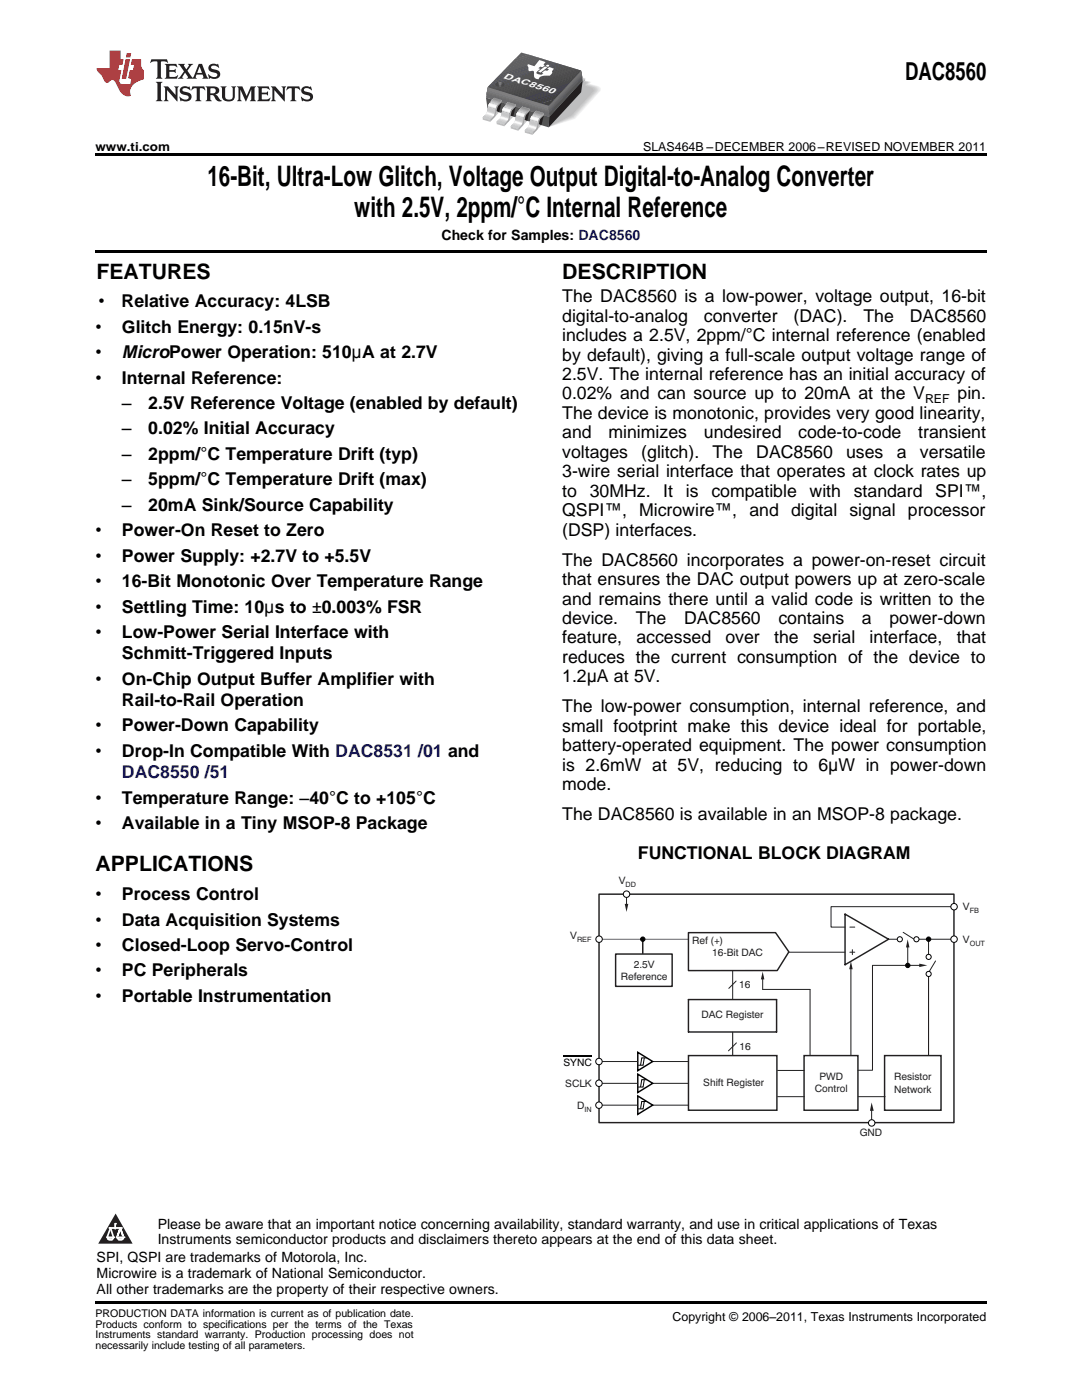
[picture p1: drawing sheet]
<svg xmlns="http://www.w3.org/2000/svg" width="216mm" height="279mm" viewBox="0 0 216 279" stroke-linecap="round" stroke-linejoin="round" font-family="sans-serif">
<defs><g id="words">
<g font-size="5.6">
<text x="41.4" y="37">16-Bit, Ultra-Low Glitch, Voltage Output Digital-to-Analog Converter</text>
<text x="70.7" y="43.4">with 2.5V, 2ppm/°C Internal Reference</text>
</g>
<text font-size="4.9" x="180.6" y="16">DAC8560</text>
<g font-size="4.2">
<text x="19.2" y="55.6">FEATURES</text>
<text x="112.2" y="55.6">DESCRIPTION</text>
<text x="19" y="173.9">APPLICATIONS</text>
</g>
<g font-size="3.5">
<text x="19.6" y="61.3">•</text>
<text x="24.3" y="61.3">Relative Accuracy: 4LSB</text>
<text x="112.2" y="60.3">The DAC8560 is a low-power, voltage output, 16-bit</text>
<text x="112.2" y="64.2">digital-to-analog</text>
<text x="140.5" y="64.2">converter</text>
<text x="158.3" y="64.2">(DAC).</text>
<text x="172.3" y="64.2">The</text>
<text x="181.5" y="64.2">DAC8560</text>
<text x="19" y="66.4">•</text>
<text x="19" y="71.5">•</text>
<text x="24.3" y="66.4">Glitch Energy: 0.15nV-s</text>
<text x="24.3" y="71.5">MicroPower Operation: 510μA at 2.7V</text>
<text x="112.2" y="68.1">includes a 2.5V, 2ppm/°C internal reference (enabled</text>
<text x="112.2" y="72">by default), giving a full-scale output voltage range of</text>
<text x="19" y="76.6">•</text>
<text x="24.3" y="76.6">Internal Reference:</text>
<text x="112.2" y="75.8">2.5V. The internal reference has an initial accuracy of</text>
<text x="24.3" y="81.6">–</text>
<text x="29.6" y="81.6">2.5V Reference Voltage (enabled by default)</text>
<text x="112.2" y="79.7">0.02% and can source up to 20mA at the V</text>
<text x="112.2" y="83.6">The device is monotonic, provides very good linearity,</text>
<text x="191.1" y="79.7">pin.</text>
<text x="24.3" y="86.7">–</text>
<text x="29.6" y="86.7">0.02% Initial Accuracy</text>
<text x="112.2" y="87.5">and</text>
<text x="121.4" y="87.5">minimizes</text>
<text x="140.4" y="87.5">undesired</text>
<text x="159.3" y="87.5">code-to-code</text>
<text x="183.2" y="87.5">transient</text>
<text x="24.3" y="91.8">–</text>
<text x="29.6" y="91.8">2ppm/°C Temperature Drift (typ)</text>
<text x="112.2" y="91.4">voltages</text>
<text x="112.2" y="95.2">3-wire serial interface that operates at clock rates up</text>
<text x="128" y="91.4">(glitch).</text>
<text x="142.2" y="91.4">The</text>
<text x="150.9" y="91.4">DAC8560</text>
<text x="168.8" y="91.4">uses</text>
<text x="178.9" y="91.4">a</text>
<text x="183.5" y="91.4">versatile</text>
<text x="24.3" y="96.9">–</text>
<text x="24.3" y="102">–</text>
<text x="29.6" y="96.9">5ppm/°C Temperature Drift (max)</text>
<text x="29.6" y="102">20mA Sink/Source Capability</text>
<text x="112.2" y="99.1">to</text>
<text x="117.7" y="99.1">30MHz.</text>
<text x="132.4" y="99.1">It</text>
<text x="136.9" y="99.1">is</text>
<text x="141.9" y="99.1">compatible</text>
<text x="161.5" y="99.1">with</text>
<text x="170.4" y="99.1">standard</text>
<text x="186.6" y="99.1">SPI™,</text>
<text x="19" y="107">•</text>
<text x="24.3" y="107">Power-On Reset to Zero</text>
<text x="112.2" y="103">QSPI™, Microwire™, and digital signal processor</text>
<text x="112.2" y="106.9">(DSP) interfaces.</text>
<text x="19" y="112.1">•</text>
<text x="24.3" y="112.1">Power Supply: +2.7V to +5.5V</text>
<text x="112.2" y="112.9">The DAC8560 incorporates a power-on-reset circuit</text>
<text x="19" y="117.2">•</text>
<text x="24.3" y="117.2">16-Bit Monotonic Over Temperature Range</text>
<text x="112.2" y="116.8">that ensures the DAC output powers up at zero-scale</text>
<text x="19" y="122.3">•</text>
<text x="24.3" y="122.3">Settling Time: 10μs to ±0.003% FSR</text>
<text x="112.2" y="120.7">and remains there until a valid code is written to the</text>
<text x="112.2" y="124.5">device.</text>
<text x="126.9" y="124.5">The</text>
<text x="136.5" y="124.5">DAC8560</text>
<text x="155.3" y="124.5">contains</text>
<text x="172" y="124.5">a</text>
<text x="177.5" y="124.5">power-down</text>
<text x="19" y="127.4">•</text>
<text x="24.3" y="127.4">Low-Power Serial Interface with</text>
<text x="24.3" y="131.6">Schmitt-Triggered Inputs</text>
<text x="112.2" y="128.4">feature,</text>
<text x="127" y="128.4">accessed</text>
<text x="144.8" y="128.4">over</text>
<text x="154.5" y="128.4">the</text>
<text x="162.2" y="128.4">serial</text>
<text x="173.5" y="128.4">interface,</text>
<text x="190.9" y="128.4">that</text>
<text x="19" y="136.7">•</text>
<text x="24.3" y="136.7">On-Chip Output Buffer Amplifier with</text>
<text x="112.2" y="132.3">reduces the current consumption of the device to</text>
<text x="112.2" y="136.2">1.2μA at 5V.</text>
<text x="24.3" y="140.9">Rail-to-Rail Operation</text>
<text x="112.2" y="142.2">The low-power consumption, internal reference, and</text>
<text x="19" y="146">•</text>
<text x="24.3" y="146">Power-Down Capability</text>
<text x="112.2" y="146">small footprint make this device ideal for portable,</text>
<text x="112.2" y="149.9">battery-operated equipment. The power consumption</text>
<text x="19" y="151.1">•</text>
<text x="24.3" y="151.1">Drop-In Compatible With DAC8531 /01 and</text>
<text x="112.2" y="153.8">is 2.6mW at 5V, reducing to 6μW in power-down</text>
<text x="19" y="160.4">•</text>
<text x="24.3" y="160.4">Temperature Range: –40°C to +105°C</text>
<text x="112.2" y="157.7">mode.</text>
<text x="19" y="165.5">•</text>
<text x="24.3" y="165.5">Available in a Tiny MSOP-8 Package</text>
<text x="112.2" y="163.7">The DAC8560 is available in an MSOP-8 package.</text>
<text x="127.3" y="171.4">FUNCTIONAL BLOCK DIAGRAM</text>
<text x="19" y="179.6">•</text>
<text x="24.3" y="179.6">Process Control</text>
<text x="19" y="184.7">•</text>
<text x="24.3" y="184.7">Data Acquisition Systems</text>
<text x="19" y="189.8">•</text>
<text x="24.3" y="189.8">Closed-Loop Servo-Control</text>
<text x="19" y="194.9">•</text>
<text x="24.3" y="194.9">PC Peripherals</text>
<text x="19" y="200">•</text>
<text x="24.3" y="200">Portable Instrumentation</text>
</g>
<text font-size="3.5" fill="#0000c8" x="24.3" y="155.3">DAC8550 /51</text>
<g font-size="2.8">
<text x="88.1" y="48">Check for Samples: DAC8560</text>
<text x="31.5" y="245.2">Please be aware that an important notice concerning availability, standard warranty, and use in critical applications of Texas</text>
<text x="19.3" y="251.9">SPI, QSPI are trademarks of Motorola, Inc.</text>
<text x="31.5" y="248.4">Instruments semiconductor products and disclaimers thereto appears at the end of this data sheet.</text>
<text x="19.3" y="255.1">Microwire is a trademark of National Semiconductor.</text>
<text x="19.3" y="258.2">All other trademarks are the property of their respective owners.</text>
</g>
<g font-size="2.5">
<text x="19" y="30.1">www.ti.com</text>
<text x="128.3" y="30.1">SLAS464B –DECEMBER 2006–REVISED NOVEMBER 2011</text>
<text x="184.6" y="80.4">REF</text>
<text x="134.2" y="263.6">Copyright © 2006–2011, Texas Instruments Incorporated</text>
</g>
<g font-size="2.1">
<text x="19" y="262.9">PRODUCTION DATA information is current as of publication date.</text>
<text x="19" y="265">Products conform to specifications per the terms of the Texas</text>
<text x="19" y="267.1">Instruments standard warranty. Production processing does not</text>
<text x="19" y="269.2">necessarily include testing of all parameters.</text>
</g>
<g font-size="2" fill="#231f20">
<text x="123.5" y="176.4">V</text>
<text x="192.2" y="181.6">V</text>
<text x="113.8" y="187.4">V</text>
<text x="138.1" y="188.3">Ref (+)</text>
<text x="142.1" y="190.8">16-Bit DAC</text>
<text x="192.2" y="188.1">V</text>
<text x="123.9" y="195.6">Reference</text>
<text x="126.5" y="193.1">2.5V</text>
<text x="147.5" y="197.3">16</text>
<text x="140" y="203.2">DAC Register</text>
<text x="147.5" y="209.5">16</text>
<text x="163.5" y="215.5">PWD</text>
<text x="178.4" y="215.6">Resistor</text>
<text x="112.8" y="217">SCLK</text>
<text x="115.2" y="221.4">D</text>
<text x="140.3" y="216.6">Shift Register</text>
<text x="162.6" y="218">Control</text>
<text x="178.4" y="218.1">Network</text>
<text x="171.6" y="226.8">GND</text>
</g>
<text font-size="2" fill="#010202" x="112.4" y="212.7">SYNC</text>
<text font-size="1.8" fill="#fff" x="100.3" y="15.6" transform="rotate(17 100.3 15.6)">D A C 8 5 6 0</text>
<g font-size="1.4" fill="#231f20">
<text x="124.8" y="176.9">DD</text>
<text x="193.5" y="182.2">FB</text>
<text x="115.1" y="188">REF</text>
<text x="193.5" y="188.7">OUT</text>
<text x="116.6" y="221.9">IN</text>
</g>
<g font-size=".4" fill="#fff">
<text x="19" y="55.5">1</text>
<text x="19" y="251.9">2</text>
<text x="19" y="255.1">3</text>
<text x="19" y="258.2">4</text>
</g>
</g></defs>
<path d="M30.2 11.8l-.2 .8a1.31 1.31 0 0 1 1.4-.3v2.9l-.3 .5h1.3l-.3-.5v-2.7l.3-.3a1.09 1.09 0 0 1 1.1 .4l-.2-.8zM32.9 12.8l.3 .4v2l-.3 .5h2.4l.2-.7a1.48 1.48 0 0 1-1.7 .3v-1l1 .1 .2 .2v-.9l-.2 .3h-1v-.7l.2-.2a1.73 1.73 0 0 1 1.4 .3l-.2-.6zM35.5 12.8l1.2 1.4-.7 1-.5 .5h1.1l-.2-.3 .5-.9 .6 .9-.2 .3h2l-.3-.3 .2-.5h1.2l.2 .5-.2 .3h1.2l-.3-.4-1-2.5h-.6l-1.3 2.7-1-1.4 1.1-1.3h-1l.2 .2-.5 .9-.5-.9 .2-.2zM39.8 13.3l.5 1.3h-1zM41.9 12.9a.83 .83 0 0 0-.3 1 .83 .83 0 0 0 .8 .5l.8 .2 .2 .3a1 1 0 0 1-1 .5 1 1 0 0 1-.8-.6l.1 .9 .2-.1a1.65 1.65 0 0 0 2-.5 .89 .89 0 0 0-.8-1.2l-.8-.2-.2-.3a.91 .91 0 0 1 1.6 .2l-.2-.8h-.4a1.34 1.34 0 0 0-1.2 .1zM31.1 16.3l.3 .5v2.9l-.3 .5h1.3l-.3-.5v-2.9l.3-.5zM32.7 17.2l.2 .5v2l-.2 .5h.9l-.3-.5 .1-1.7 2 2.2v-2.5l.3-.5h-.9l.2 .3v1.4l-1.5-1.7zM36.2 17.4a.83 .83 0 0 0-.3 .9 .83 .83 0 0 0 .8 .6l.8 .2 .2 .3a1 1 0 0 1-1 .5 1 1 0 0 1-.8-.6l.1 .9 .2-.1a1.66 1.66 0 0 0 2-.5 .89 .89 0 0 0-.9-1.2l-.7-.2-.2-.3a.91 .91 0 0 1 1.6 .2l-.2-.9-.4 .1a1.36 1.36 0 0 0-1.2 .1zM38.4 17.2l-.2 .9a.61 .61 0 0 1 1.1-.3v1.9l-.4 .5h1.3l-.3-.5v-1.9l.2-.2a.81 .81 0 0 1 .8 .5l-.1-.9zM41 17.2l.3 .5v2l-.3 .5h1.3l-.3-.3v-.9a.72 .72 0 0 1 .9 .6 .85 .85 0 0 0 1.4 .5l-.5-.3-.5-.7-.3-.3a.78 .78 0 0 0 .7-.7 .78 .78 0 0 0-.7-.8zM42 17.7l.2-.1a.6 .6 0 0 1 .7 .1 .6 .6 0 0 1 .1 .7l-.2 .2h-.8zM44 17.2l.3 .3a3.4 3.4 0 0 0 .3 2.4 1.57 1.57 0 0 0 2.2-.3l.1-2.1 .2-.3h-1l.3 .5v1.5a.76 .76 0 0 1-.7 .7 .76 .76 0 0 1-.8-.7v-1.5l.3-.5zM47.3 17.2l.3 .5v2l-.3 .5h.9l-.2-.5v-1.8l1 2.3 1.1-2.3v1.8l-.2 .5h1.2l-.3-.5v-2l.3-.5h-1.1l-.8 2-.8-2zM51.3 17.2l.3 .5v2l-.3 .5h2.4l.2-.7a1.49 1.49 0 0 1-1.6 .3l-.1-1h1l.3 .3v-.9l-.3 .3h-1v-.7l.3-.2a1.73 1.73 0 0 1 1.4 .3l-.3-.7zM54.1 17.2l.3 .5v2l-.3 .5h1l-.4-.5 .1-1.7 2 2.2v-2.5l.3-.5h-.9l.2 .3v1.4l-1.5-1.7zM57.4 17.2l-.2 .9a.8 .8 0 0 1 1-.5v2.1l-.3 .5h1.3l-.4-.5v-1.9l.2-.2a.81 .81 0 0 1 .9 .5l-.2-.9zM60.4 17.4a.83 .83 0 0 0-.3 .9 .83 .83 0 0 0 .8 .6l.8 .2 .2 .3a1 1 0 0 1-1 .5 1 1 0 0 1-.8-.6l.2 .9 .1-.1a1.66 1.66 0 0 0 2-.5 .89 .89 0 0 0-.8-1.2l-.8-.2-.2-.3a.91 .91 0 0 1 1.6 .2l-.2-.9-.3 .1a1.35 1.35 0 0 0-1.3 .1z" fill="#231f20"/>
<path d="M21.9 10.1v3.5h-2.6a2.13 2.13 0 0 0 .9 1.4l.4 .6a.94 .94 0 0 0 1.1 .9 .75 .75 0 0 1 .6-.5 .75 .75 0 0 1 .7 .4l.5 1a2.1 2.1 0 0 0 2.6 1.7 2.2 2.2 0 0 1 1.7-3l.9-.3v-1.8a1.16 1.16 0 0 1-.5-1v-1.2h-1.9l-.2 1.2h.7l-.3 1h-.6l-.3 1.3v.3l.6 .1-.2 1.1h-.9a.93 .93 0 0 1-1.3-.8l.4-2h-.6l.2-1h.6l.3-1.2h-.6v-1.7zM25.1 11.8l-.8 3.9h.9l.7-3.9zM25.3 10.6l-.2 .9h.9l.2-.9z" fill="#ee1d23"/>
<path d="M98.5 19.3l8.4-5.8 11 2.9-.2 .3 1.6 .5a.66 .66 0 0 1 .5 .9l-5.1 5.6-5.2 1.6-12.1-4z" fill-rule="evenodd" fill="#f2f3f4"/>
<path d="M98.7 19.2l8.1-5.6 11 2.8-.3 .4 1.2 .3a.9 .9 0 0 1 1 1l-5.1 5.5-5.1 1.7-11.8-4.1z" fill-rule="evenodd" fill="#e9eaeb"/>
<path d="M99 19.2l7.7-5.4 11 2.6-.4 .4 1.2 .3a.85 .85 0 0 1 .9 1l-3.8 4.2a3.3 3.3 0 0 1-2.5 1.7l-3.6 1.3-11.5-4.1z" fill-rule="evenodd" fill="#e0e1e3"/>
<path d="M99.3 19.3l7.4-5.3 10.8 2.4-.3 .5 1.1 .3a.89 .89 0 0 1 .9 1l-4.8 5.2-4.9 1.9-11.2-4.2z" fill-rule="evenodd" fill="#d5d6d8"/>
<path d="M99.5 19.3l7.1-5.2 10.8 2.3-.4 .5 1.1 .3a.83 .83 0 0 1 .8 1l-4.7 5.1-4.7 2-10.9-4.3z" fill-rule="evenodd" fill="#cdced0"/>
<path d="M99.8 19.3l6.7-5 10.7 2.1-.4 .6 1.1 .3a.81 .81 0 0 1 .8 .9l-3.4 3.7a3.9 3.9 0 0 1-2.5 1.9l-3.3 1.5-10.6-4.3z" fill-rule="evenodd" fill="#c7c8ca"/>
<path d="M100.1 19.3l6.3-4.9 10.7 2-.4 .7 1.2 .4a.58 .58 0 0 1 .5 .7l-4.4 4.9-4.5 2.2-10.3-4.3z" fill-rule="evenodd" fill="#bebfc2"/>
<path d="M115.7 15.5l1.1 .2z" fill="#c9d1d9"/>
<g fill="#c5cdd5">
<path d="M115.7 15.5l1.1 .2z" fill-rule="evenodd"/>
<path d="M115.6 15.6l.1-.1 1.1 .2-.1 .2z" fill-rule="evenodd"/>
<path d="M115.6 15.6l.1-.1 1.1 .3z" fill-rule="evenodd"/>
<path d="M115.5 15.7l.1-.1 1.1 .3-.1 .1z" fill-rule="evenodd"/>
<path d="M115.5 15.7l.1-.1 1.1 .3-.1 .1z" fill-rule="evenodd"/>
</g>
<g fill="#c1c9d1">
<path d="M115.4 15.8l.1-.1 1.1 .3-.1 .1z" fill-rule="evenodd"/>
<path d="M115.4 15.9l.1-.2 1.1 .3-.1 .1z" fill-rule="evenodd"/>
<path d="M115.3 15.9l.1-.1 1.1 .3z" fill-rule="evenodd"/>
</g>
<path d="M115.4 15.9l1.1 .2-.1 .1-1.1-.3z" fill-rule="evenodd" fill="#bfc7ce"/>
<g fill="#bdc5cd">
<path d="M115.2 16l1.3 .2-.2 .1z" fill-rule="evenodd"/>
<path d="M115.2 16l1.2 .2-.1 .2z" fill-rule="evenodd"/>
<path d="M115.5 16.1l.8 .2-.1 .1z" fill-rule="evenodd"/>
</g>
<g fill="#bbc3cb">
<path d="M115.9 16.3l.3 .1v.1z"/>
<path d="M115.7 16.2l.6 .2h-.3z" fill-rule="evenodd"/>
</g>
<path d="M116 16.4l.2 .1z" fill="#b9c1c9"/>
<path d="M115.1 15.9l1.1 .5 .5-.6v.2l-.4 .5-.3 .1-.9-.5z" fill-rule="evenodd" fill="#a2a9b1"/>
<path d="M97.3 17.4l.9-.1 10.6 3.3 .7 .6 .1 2.1-12.6-3.8z" fill-rule="evenodd" fill="#68696f"/>
<path d="M97 19.5l12.6 3.8-.1 2.1-12.2-3.7z" fill-rule="evenodd" fill="#515256"/>
<path d="M115.4 14.4l.6-.3 .3 2-6.7 7.2-.1-2.1 .3-.9z" fill-rule="evenodd" fill="#555558"/>
<g fill="#231f20">
<path d="M116.3 16.1l-.3 2.3-6.5 7 .1-2.1z" fill-rule="evenodd"/>
<path d="M108 23.2l.5-.2-.5 2-1-.3z" fill-rule="evenodd"/>
</g>
<path d="M107.1 24.7l.9 .3-1 1.1z" fill="#c7c8ca"/>
<path d="M104.7 26.1l1.5 .4v.4l-1.5-.4z" fill-rule="evenodd" fill="#b7bfc7"/>
<path d="M105.3 25.4l1.5 .5-.6 .6-1.5-.4z" fill-rule="evenodd" fill="#ccdfeb"/>
<path d="M105.3 25.5l1.4 .4-.5 .6-1.5-.4z" fill-rule="evenodd" fill="#c8dbe7"/>
<g fill="#c5d9e6">
<path d="M105.2 25.5l1.5 .5-.5 .5-1.5-.4z" fill-rule="evenodd"/>
<path d="M105.1 25.6l1.6 .4-.5 .5-1.5-.4z" fill-rule="evenodd"/>
</g>
<g fill="#bfd2e0">
<path d="M105 25.8l.1-.1 1.5 .4-.4 .4-1.5-.4z" fill-rule="evenodd"/>
<path d="M105 25.7l1.5 .5-.3 .3-1.5-.4z" fill-rule="evenodd"/>
</g>
<path d="M105 25.8l1.5 .4-.3 .3-1.5-.4z" fill-rule="evenodd" fill="#bdcfdd"/>
<path d="M104.9 25.8l1.6 .5-.3 .2-1.5-.4z" fill-rule="evenodd" fill="#bacddc"/>
<path d="M104.9 25.9l1.5 .4-.2 .2-1.5-.4z" fill-rule="evenodd" fill="#b9cbdb"/>
<path d="M105.6 24.8l1.5 .5-.1 .4-.2 .2-1.5-.5z" fill-rule="evenodd" fill="#ccdfeb"/>
<path d="M105.6 24.9l1.5 .4-.1 .4-.1 .1-1.6-.4z" fill-rule="evenodd" fill="#d5e5ef"/>
<path d="M105.6 24.9l1.5 .5v.1l-.2 .3-1.5-.5z" fill-rule="evenodd" fill="#e0e9f0"/>
<path d="M105.6 25l1.5 .4-.1 .2-.1 .2-1.5-.5z" fill-rule="evenodd" fill="#e8f2f7"/>
<path d="M105.5 25l1.6 .5-.2 .2-1.5-.4z" fill-rule="evenodd" fill="#f1f7fa"/>
<path d="M105.5 25l1.6 .5-.1 .2-1.6-.4z" fill-rule="evenodd" fill="#fbfdfe"/>
<path d="M105.8 23.9l1.6 .5-.3 .9-1.5-.5z" fill-rule="evenodd" fill="#ccd6e0"/>
<path d="M105.8 24l1.5 .4-.2 .8-1.5-.4z" fill-rule="evenodd" fill="#c8d3dc"/>
<path d="M105.8 24l1.5 .5-.2 .7-1.5-.5z" fill-rule="evenodd" fill="#c4cfd8"/>
<path d="M105.8 24.1l1.5 .4-.2 .6-1.5-.5z" fill-rule="evenodd" fill="#c1cbd5"/>
<path d="M105.8 24.1l1.4 .5-.1 .4-1.5-.4z" fill-rule="evenodd" fill="#c1c9d1"/>
<path d="M105.8 24.2l1.4 .5v.3l-1.5-.5z" fill-rule="evenodd" fill="#bdc5cd"/>
<path d="M106.1 23.1l1.6 .4-.3 .9-1.6-.5z" fill-rule="evenodd" fill="#c7deeb"/>
<path d="M107 22.1l1.5 .5-.8 1-1.6-.5z" fill-rule="evenodd" fill="#cadae6"/>
<path d="M107 22.1l1.5 .5-.7 .9-1.6-.5z" fill-rule="evenodd" fill="#c2cfda"/>
<path d="M107 22.1l1.5 .5-.6 .8-1.6-.5z" fill-rule="evenodd" fill="#bcc5cf"/>
<path d="M107 22.1l1.5 .5-.5 .7-1.6-.5z" fill-rule="evenodd" fill="#b3bcc6"/>
<path d="M107 22.1l1.5 .5-.4 .6-1.6-.5z" fill-rule="evenodd" fill="#acb3bd"/>
<path d="M107 22.1l1.5 .5-.4 .5-1.5-.5z" fill-rule="evenodd" fill="#a4a9b2"/>
<path d="M107 22.1l1.5 .5-.3 .4-1.5-.5z" fill-rule="evenodd" fill="#9b9fa8"/>
<path d="M107 22.1l1.5 .5-.2 .3-1.6-.5z" fill-rule="evenodd" fill="#95959e"/>
<path d="M107 22.1l1.5 .5-.1 .2-1.6-.4z" fill-rule="evenodd" fill="#8d8e95"/>
<path d="M106.1 23.1l1.5 .5-.2 .7-1.6-.4z" fill-rule="evenodd" fill="#d2e4ef"/>
<path d="M106.1 23.1l1.5 .5-.2 .6-1.5-.4z" fill-rule="evenodd" fill="#dbe7f0"/>
<path d="M106.1 23.2l1.5 .4-.2 .6-1.5-.5z" fill-rule="evenodd" fill="#e4f0f6"/>
<path d="M106.1 23.2l1.5 .5-.2 .4-1.5-.4z" fill-rule="evenodd" fill="#eff6f9"/>
<path d="M106 23.3l1.6 .4-.2 .4-1.5-.5z" fill-rule="evenodd" fill="#fbfdfe"/>
<path d="M108.5 22.6v.4a3.4 3.4 0 0 0-1.2 2.6l-1.1 1.3v-.4l.8-1 .4-1.1a2.47 2.47 0 0 1 1.1-1.8z" fill-rule="evenodd" fill="#a2a9b1"/>
<path d="M105.2 22.4l.5-.3-.5 2.1-1-.3z" fill-rule="evenodd" fill="#231f20"/>
<path d="M104.3 23.9l.9 .2-1 1.1z" fill="#c7c8ca"/>
<path d="M101.9 25.2l1.5 .5v.4l-1.5-.5z" fill-rule="evenodd" fill="#b7bfc7"/>
<path d="M102.5 24.6l1.5 .4-.6 .7-1.5-.5z" fill-rule="evenodd" fill="#ccdfeb"/>
<path d="M102.4 24.6l1.5 .5-.5 .6-1.5-.5z" fill-rule="evenodd" fill="#c8dbe7"/>
<g fill="#c5d9e6">
<path d="M102.4 24.7l1.5 .4-.5 .6-1.5-.5z" fill-rule="evenodd"/>
<path d="M102.3 24.7l1.5 .5-.4 .5-1.5-.5z" fill-rule="evenodd"/>
</g>
<g fill="#bfd2e0">
<path d="M102.3 24.8l1.5 .5-.4 .4-1.5-.5z" fill-rule="evenodd"/>
<path d="M102.2 24.8l1.5 .5-.3 .4-1.5-.5z" fill-rule="evenodd"/>
</g>
<path d="M102.2 24.9l1.5 .5-.3 .3-1.5-.5z" fill-rule="evenodd" fill="#bdcfdd"/>
<path d="M102.1 25l1.5 .4-.2 .3-1.5-.5z" fill-rule="evenodd" fill="#bacddc"/>
<path d="M102.1 25.1l1.5 .4-.2 .2-1.5-.5z" fill-rule="evenodd" fill="#b9cbdb"/>
<path d="M102.8 24l1.5 .5-.2 .3-.1 .2-1.5-.4z" fill-rule="evenodd" fill="#ccdfeb"/>
<path d="M102.8 24.1l1.5 .4-.2 .3-.1 .2-1.5-.5z" fill-rule="evenodd" fill="#d5e5ef"/>
<path d="M102.7 24.1l1.6 .4-.1 .3-.2 .2-1.5-.5z" fill-rule="evenodd" fill="#e0e9f0"/>
<path d="M102.7 24.1l1.6 .5-.1 .2-.1 .1-1.5-.4z" fill-rule="evenodd" fill="#e8f2f7"/>
<path d="M102.7 24.1l1.6 .5-.1 .2-.1 .1-1.5-.4z" fill-rule="evenodd" fill="#f1f7fa"/>
<path d="M102.7 24.2l1.6 .5-.1 .1v.1l-1.6-.5z" fill-rule="evenodd" fill="#fbfdfe"/>
<path d="M103 23.1l1.5 .4-.2 1-1.5-.5z" fill-rule="evenodd" fill="#ccd6e0"/>
<path d="M103 23.1l1.5 .5-.2 .8-1.5-.4z" fill-rule="evenodd" fill="#c8d3dc"/>
<path d="M103 23.2l1.5 .4-.2 .7-1.5-.4z" fill-rule="evenodd" fill="#c4cfd8"/>
<path d="M103 23.2l1.5 .5-.2 .5-1.5-.4z" fill-rule="evenodd" fill="#c1cbd5"/>
<path d="M102.9 23.3l1.5 .4-.1 .5-1.5-.5z" fill-rule="evenodd" fill="#c1c9d1"/>
<path d="M102.9 23.4l1.5 .4-.1 .3-1.4-.4z" fill-rule="evenodd" fill="#bdc5cd"/>
<path d="M104.2 21.3l1.5 .5-.8 1-1.6-.5z" fill-rule="evenodd" fill="#cadae6"/>
<path d="M104.2 21.3l1.5 .4-.7 .9-1.6-.5z" fill-rule="evenodd" fill="#c2cfda"/>
<path d="M104.2 21.3l1.5 .4-.6 .8-1.6-.5z" fill-rule="evenodd" fill="#bcc5cf"/>
<path d="M104.2 21.3l1.5 .4-.6 .8-1.5-.6z" fill-rule="evenodd" fill="#b3bcc6"/>
<path d="M104.2 21.3l1.5 .4-.5 .7-1.5-.5z" fill-rule="evenodd" fill="#acb3bd"/>
<path d="M104.2 21.3l1.5 .4-.4 .6-1.5-.5z" fill-rule="evenodd" fill="#a4a9b2"/>
<path d="M104.2 21.3l1.5 .4-.3 .5-1.6-.5z" fill-rule="evenodd" fill="#9b9fa8"/>
<path d="M104 21.4l.2-.1 1.5 .4-.2 .4-1.6-.5z" fill-rule="evenodd" fill="#95959e"/>
<path d="M104.2 21.3l1.5 .5-.1 .2-1.6-.5z" fill-rule="evenodd" fill="#8d8e95"/>
<path d="M103.3 22.3l1.5 .4-.3 .8-1.5-.4z" fill-rule="evenodd" fill="#c7deeb"/>
<path d="M103.3 22.3l1.5 .4-.3 .8-1.5-.5z" fill-rule="evenodd" fill="#d2e4ef"/>
<path d="M103.3 22.3l1.5 .5-.3 .6-1.5-.4z" fill-rule="evenodd" fill="#dbe7f0"/>
<path d="M103.3 22.4l1.5 .4-.2 .6-1.6-.5z" fill-rule="evenodd" fill="#e4f0f6"/>
<path d="M103.2 22.4l1.6 .5-.2 .4-1.5-.4z" fill-rule="evenodd" fill="#eff6f9"/>
<path d="M103.2 22.5l1.6 .4-.2 .4-1.5-.5z" fill-rule="evenodd" fill="#fbfdfe"/>
<path d="M105.7 21.8v.3a3.6 3.6 0 0 0-1.2 2.7l-1.1 1.3v-.4l.8-1 .3-1.2a2.43 2.43 0 0 1 1.2-1.7z" fill-rule="evenodd" fill="#a2a9b1"/>
<path d="M102.4 21.5l.5-.2-.5 2-1-.3z" fill-rule="evenodd" fill="#231f20"/>
<path d="M101.5 23l.9 .3-1 1.1z" fill="#c7c8ca"/>
<path d="M99.1 24.4l1.5 .4v.4l-1.5-.4z" fill-rule="evenodd" fill="#b7bfc7"/>
<path d="M99.7 23.7l1.5 .4-.6 .7-1.5-.4z" fill-rule="evenodd" fill="#ccdfeb"/>
<path d="M99.6 23.7l1.5 .5-.5 .6-1.5-.4z" fill-rule="evenodd" fill="#c8dbe7"/>
<g fill="#c5d9e6">
<path d="M99.6 23.8l1.5 .4-.5 .6-1.5-.4z" fill-rule="evenodd"/>
<path d="M99.4 24l.1-.1 1.5 .4a.75 .75 0 0 1-1.1 .3l-.8-.2z" fill-rule="evenodd"/>
</g>
<g fill="#bfd2e0">
<path d="M99.5 23.9l1.5 .5-.4 .4-1.5-.4z" fill-rule="evenodd"/>
<path d="M99.4 24l1.5 .4-.3 .4-1.5-.4z" fill-rule="evenodd"/>
</g>
<path d="M99.3 24.1l1.6 .4-.3 .3-1.5-.4z" fill-rule="evenodd" fill="#bdcfdd"/>
<path d="M99.3 24.1l1.5 .4-.2 .3-1.5-.4z" fill-rule="evenodd" fill="#bacddc"/>
<path d="M99.2 24.2l1.6 .4-.2 .2-1.5-.4z" fill-rule="evenodd" fill="#b9cbdb"/>
<path d="M100 23.1l1.5 .5-.2 .4-.1 .1-1.5-.4z" fill-rule="evenodd" fill="#ccdfeb"/>
<path d="M100 23.2l1.5 .4-.2 .4-.1 .1-1.5-.5z" fill-rule="evenodd" fill="#d5e5ef"/>
<path d="M100 23.2l1.5 .4-.3 .5-1.5-.5z" fill-rule="evenodd" fill="#e0e9f0"/>
<path d="M100 23.2l1.5 .5-.2 .4-1.5-.5z" fill-rule="evenodd" fill="#e8f2f7"/>
<path d="M99.9 23.3l1.6 .4-.2 .3-1.5-.4z" fill-rule="evenodd" fill="#f1f7fa"/>
<path d="M99.9 23.3l1.6 .5-.2 .2-1.5-.5z" fill-rule="evenodd" fill="#fbfdfe"/>
<path d="M100.2 22.2l1.5 .4-.2 1-1.5-.5z" fill-rule="evenodd" fill="#ccd6e0"/>
<path d="M100.2 22.3l1.5 .4-.2 .8-1.5-.4z" fill-rule="evenodd" fill="#c8d3dc"/>
<path d="M100.2 22.3l1.5 .5-.2 .6-1.5-.4z" fill-rule="evenodd" fill="#c4cfd8"/>
<path d="M100.2 22.4l1.5 .4-.2 .6-1.5-.5z" fill-rule="evenodd" fill="#c1cbd5"/>
<path d="M100.2 22.4l1.4 .5-.1 .4-1.5-.4z" fill-rule="evenodd" fill="#c1c9d1"/>
<path d="M100.1 22.5l1.5 .5-.1 .2-1.4-.4z" fill-rule="evenodd" fill="#bdc5cd"/>
<path d="M101.4 20.4l1.5 .5-.8 1-1.6-.5z" fill-rule="evenodd" fill="#cadae6"/>
<path d="M101.4 20.4l1.5 .5-.7 .9-1.6-.5z" fill-rule="evenodd" fill="#c2cfda"/>
<path d="M101.4 20.4l1.5 .5-.6 .8-1.6-.5z" fill-rule="evenodd" fill="#bcc5cf"/>
<path d="M101.4 20.4l1.5 .5-.5 .7-1.6-.5z" fill-rule="evenodd" fill="#b3bcc6"/>
<path d="M101.4 20.4l1.5 .5-.5 .6-1.5-.5z" fill-rule="evenodd" fill="#acb3bd"/>
<path d="M101.4 20.4l1.5 .5-.4 .5-1.5-.5z" fill-rule="evenodd" fill="#a4a9b2"/>
<path d="M101.4 20.4l1.5 .5-.3 .4-1.6-.5z" fill-rule="evenodd" fill="#9b9fa8"/>
<path d="M101.4 20.4l1.5 .5-.2 .3-1.6-.5z" fill-rule="evenodd" fill="#95959e"/>
<path d="M101.4 20.4l1.5 .5-.1 .2-1.6-.5z" fill-rule="evenodd" fill="#8d8e95"/>
<path d="M100.5 21.4l1.6 .4-.4 .8-1.5-.4z" fill-rule="evenodd" fill="#c7deeb"/>
<path d="M100.5 21.4l1.5 .5-.3 .7-1.5-.5z" fill-rule="evenodd" fill="#d2e4ef"/>
<path d="M100.5 21.4l1.5 .5-.3 .6-1.5-.4z" fill-rule="evenodd" fill="#dbe7f0"/>
<path d="M100.5 21.5l1.5 .4-.2 .6-1.6-.5z" fill-rule="evenodd" fill="#e4f0f6"/>
<path d="M100.5 21.5l1.4 .5-.1 .4-1.5-.4z" fill-rule="evenodd" fill="#eff6f9"/>
<path d="M100.4 21.6l1.5 .4-.1 .4-1.5-.5z" fill-rule="evenodd" fill="#fbfdfe"/>
<path d="M102.9 20.9v.4a4.1 4.1 0 0 0-1.3 2.8l-1 1.1v-.4l.8-1 .3-1.2a2.8 2.8 0 0 1 1.2-1.7z" fill-rule="evenodd" fill="#a2a9b1"/>
<path d="M99.6 20.7l.5-.3-.5 2-1-.3z" fill-rule="evenodd" fill="#231f20"/>
<path d="M98.7 22.1l.9 .3-1 1.1z" fill="#c7c8ca"/>
<path d="M96.3 23.5l1.5 .4v.4l-1.5-.4z" fill-rule="evenodd" fill="#b7bfc7"/>
<path d="M96.9 22.8l1.5 .5-.6 .6-1.5-.4z" fill-rule="evenodd" fill="#ccdfeb"/>
<path d="M96.8 22.9l1.6 .4-.6 .6-1.5-.4z" fill-rule="evenodd" fill="#c8dbe7"/>
<g fill="#c5d9e6">
<path d="M96.8 22.9l1.5 .5-.5 .5-1.5-.4z" fill-rule="evenodd"/>
<path d="M96.7 23l1.5 .4-.4 .5-1.5-.4z" fill-rule="evenodd"/>
</g>
<g fill="#bfd2e0">
<path d="M96.6 23.2l.1-.1 1.5 .4-.4 .4-1.5-.4z" fill-rule="evenodd"/>
<path d="M96.6 23.1l1.5 .5-.3 .3-1.5-.4z" fill-rule="evenodd"/>
</g>
<path d="M96.6 23.2l1.5 .4-.3 .3-1.5-.4z" fill-rule="evenodd" fill="#bdcfdd"/>
<path d="M96.5 23.2l1.5 .5-.2 .2-1.5-.4z" fill-rule="evenodd" fill="#bacddc"/>
<path d="M96.5 23.3l1.5 .4-.2 .2-1.5-.4z" fill-rule="evenodd" fill="#b9cbdb"/>
<path d="M97.2 22.3l1.5 .4-.2 .4-.1 .2-1.5-.5z" fill-rule="evenodd" fill="#ccdfeb"/>
<path d="M97.2 22.3l1.5 .5-.2 .3-.1 .1-1.5-.4z" fill-rule="evenodd" fill="#d5e5ef"/>
<path d="M97.1 22.3l1.6 .5-.1 .3-.1 .1-1.6-.4z" fill-rule="evenodd" fill="#e0e9f0"/>
<path d="M97.1 22.4l1.6 .4-.1 .2-.1 .2-1.5-.5z" fill-rule="evenodd" fill="#e8f2f7"/>
<path d="M97.1 22.4l1.6 .5-.2 .2-1.5-.4z" fill-rule="evenodd" fill="#f1f7fa"/>
<path d="M97.1 22.4l1.6 .5-.1 .1v.1l-1.6-.5z" fill-rule="evenodd" fill="#fbfdfe"/>
<path d="M97.4 21.3l1.5 .5-.2 .9-1.5-.4z" fill-rule="evenodd" fill="#ccd6e0"/>
<path d="M97.4 21.4l1.5 .4-.2 .8-1.5-.4z" fill-rule="evenodd" fill="#c8d3dc"/>
<path d="M97.4 21.4l1.5 .5-.2 .7-1.5-.5z" fill-rule="evenodd" fill="#c4cfd8"/>
<path d="M97.4 21.5l1.5 .4-.2 .6-1.5-.5z" fill-rule="evenodd" fill="#c1cbd5"/>
<path d="M97.4 21.5l1.5 .5-.2 .4-1.4-.4z" fill-rule="evenodd" fill="#c1c9d1"/>
<path d="M97.4 21.6l1.4 .5-.1 .3-1.4-.5z" fill-rule="evenodd" fill="#bdc5cd"/>
<path d="M98.6 19.6l1.5 .4-.8 1-1.6-.5z" fill-rule="evenodd" fill="#cadae6"/>
<path d="M98.6 19.5l1.5 .5-.7 .9-1.6-.5z" fill-rule="evenodd" fill="#c2cfda"/>
<path d="M98.6 19.5l1.5 .5-.6 .8-1.6-.5z" fill-rule="evenodd" fill="#bcc5cf"/>
<path d="M98.6 19.5l1.5 .5-.5 .7-1.6-.5z" fill-rule="evenodd" fill="#b3bcc6"/>
<path d="M98.6 19.5l1.5 .5-.5 .6-1.5-.5z" fill-rule="evenodd" fill="#acb3bd"/>
<path d="M98.6 19.5l1.5 .5-.4 .5-1.6-.5z" fill-rule="evenodd" fill="#a4a9b2"/>
<path d="M98.6 19.5l1.5 .5-.3 .4-1.6-.5z" fill-rule="evenodd" fill="#9b9fa8"/>
<path d="M98.6 19.5l1.5 .5-.2 .3-1.6-.5z" fill-rule="evenodd" fill="#95959e"/>
<path d="M98.6 19.6l1.5 .4-.1 .2-1.6-.4z" fill-rule="evenodd" fill="#8d8e95"/>
<path d="M97.7 20.5l1.5 .4-.3 .9-1.5-.5z" fill-rule="evenodd" fill="#c7deeb"/>
<path d="M97.7 20.5l1.5 .5-.3 .7-1.5-.4z" fill-rule="evenodd" fill="#d2e4ef"/>
<path d="M97.7 20.5l1.5 .5-.2 .6-1.6-.4z" fill-rule="evenodd" fill="#dbe7f0"/>
<path d="M97.7 20.6l1.5 .4-.2 .6-1.5-.4z" fill-rule="evenodd" fill="#e4f0f6"/>
<path d="M97.6 20.7l1.6 .4-.2 .4-1.5-.4z" fill-rule="evenodd" fill="#eff6f9"/>
<path d="M97.6 20.7l1.5 .5-.1 .3-1.5-.5z" fill-rule="evenodd" fill="#fbfdfe"/>
<path d="M100.1 20v.4a3.4 3.4 0 0 0-1.2 2.6l-1.1 1.3v-.4l.8-1 .3-1.1a2.47 2.47 0 0 1 1.2-1.8z" fill-rule="evenodd" fill="#a2a9b1"/>
<path d="M97.1 18.5l12.4 3.8v.5l-12.4-3.8z" fill-rule="evenodd" fill="#68696f"/>
<g fill="#3f3e45">
<path d="M108 20.7l2.8-.9-1.3 1.4z"/>
<path d="M107.7 20.6l3.3-1.1-.2 .3-2.8 .9z" fill-rule="evenodd"/>
<path d="M107.5 20.5l3.7-1.2-.3 .4-3 .9z" fill-rule="evenodd"/>
<path d="M107.4 20.5l3.9-1.3-.3 .3-3.3 1.1z" fill-rule="evenodd"/>
<path d="M107.2 20.4l4.2-1.4-.2 .3-3.7 1.2z" fill-rule="evenodd"/>
<path d="M107 20.4l4.6-1.6-.3 .4-3.9 1.3z" fill-rule="evenodd"/>
<path d="M106.9 20.3l4.8-1.6-.3 .3-4.2 1.4z" fill-rule="evenodd"/>
<path d="M106.7 20.3l5.2-1.7-.3 .2-4.6 1.6z" fill-rule="evenodd"/>
<path d="M106.5 20.2l5.5-1.8-.3 .3-4.8 1.6z" fill-rule="evenodd"/>
<path d="M106.4 20.2l5.7-1.9-.2 .3-5.2 1.7z" fill-rule="evenodd"/>
<path d="M106.2 20.1l6.1-2-.3 .3-5.5 1.8z" fill-rule="evenodd"/>
<path d="M106 20l6.4-2-.3 .3-5.7 1.9z" fill-rule="evenodd"/>
<path d="M105.9 20l6.6-2.2-.2 .3-6.1 2z" fill-rule="evenodd"/>
</g>
<g fill="#434249">
<path d="M105.7 20l7-2.3-.3 .3-6.4 2z" fill-rule="evenodd"/>
<path d="M105.5 19.9l7.4-2.4-.4 .3-6.6 2.2z" fill-rule="evenodd"/>
<path d="M105.4 19.9l7.6-2.5-.3 .3-7 2.3z" fill-rule="evenodd"/>
<path d="M105.3 19.8l7.8-2.6-.2 .3-7.4 2.4z" fill-rule="evenodd"/>
<path d="M105 19.8l8.3-2.8-.3 .4-7.6 2.5z" fill-rule="evenodd"/>
<path d="M104.9 19.7l8.5-2.8-.3 .3-7.8 2.6z" fill-rule="evenodd"/>
<path d="M104.8 19.7l8.7-2.9-.2 .2-8.3 2.8z" fill-rule="evenodd"/>
<path d="M104.5 19.6l9.2-3-.3 .3-8.5 2.8z" fill-rule="evenodd"/>
<path d="M104.4 19.6l9.4-3.1-.3 .3-8.7 2.9z" fill-rule="evenodd"/>
<path d="M104.3 19.5l9.6-3.2-.2 .3-9.2 3z" fill-rule="evenodd"/>
</g>
<g fill="#45444a">
<path d="M104 19.4l10.1-3.3-.3 .4-9.4 3.1z" fill-rule="evenodd"/>
<path d="M103.9 19.4l10.3-3.4-.3 .3-9.6 3.2z" fill-rule="evenodd"/>
<path d="M103.8 19.3l10.6-3.4-.3 .2-10.1 3.3z" fill-rule="evenodd"/>
<path d="M103.6 19.3l10.9-3.6-.3 .3-10.3 3.4z" fill-rule="evenodd"/>
<path d="M103.4 19.2l11.2-3.6-.2 .3-10.6 3.4z" fill-rule="evenodd"/>
</g>
<g fill="#47474d">
<path d="M103.3 19.2l11.5-3.8-.3 .3-10.9 3.6z" fill-rule="evenodd"/>
<path d="M103.1 19.2l11.8-4-.3 .4-11.2 3.6z" fill-rule="evenodd"/>
<path d="M102.9 19.1l12.1-4-.2 .3-11.5 3.8z" fill-rule="evenodd"/>
<path d="M102.8 19.1l12.4-4.2-.3 .3-11.8 4z" fill-rule="evenodd"/>
<path d="M102.6 19l12.8-4.2-.4 .3-12.1 4z" fill-rule="evenodd"/>
<path d="M102.4 18.9l13.1-4.3-.3 .3-12.4 4.2z" fill-rule="evenodd"/>
<path d="M102.3 18.9l13.3-4.4-.2 .3-12.8 4.2z" fill-rule="evenodd"/>
<path d="M102.1 18.8l13.7-4.5-.3 .3-13.1 4.3z" fill-rule="evenodd"/>
<path d="M101.9 18.8l13.9-4.6-.2 .3-13.3 4.4z" fill-rule="evenodd"/>
</g>
<g fill="#49484f">
<path d="M101.8 18.7l14.2-4.6-.2 .2-13.7 4.5z" fill-rule="evenodd"/>
<path d="M101.6 18.7l14.1-4.7 .3 .1-14.1 4.7z" fill-rule="evenodd"/>
<path d="M101.4 18.6l14.2-4.6 .3 .1-14.1 4.6z" fill-rule="evenodd"/>
<path d="M101.3 18.6l14.1-4.7 .3 .1-14.1 4.7z" fill-rule="evenodd"/>
<path d="M101.1 18.5l14.1-4.6 .4 .1-14.2 4.6z" fill-rule="evenodd"/>
<path d="M101 18.5l14.1-4.7 .3 .1-14.1 4.7z" fill-rule="evenodd"/>
</g>
<g fill="#4b4b51">
<path d="M100.8 18.4l14.1-4.6 .3 .1-14.1 4.6z" fill-rule="evenodd"/>
<path d="M100.6 18.4l14.1-4.7 .4 .1-14.1 4.7z" fill-rule="evenodd"/>
</g>
<path d="M100.5 18.3l14.1-4.6 .3 .1-14.1 4.6z" fill-rule="evenodd" fill="#4f4e53"/>
<path d="M100.3 18.3l14.1-4.7 .3 .1-14.1 4.7z" fill-rule="evenodd" fill="#4b4b51"/>
<g fill="#4f4e53">
<path d="M100.1 18.2l14.1-4.6 .4 .1-14.1 4.6z" fill-rule="evenodd"/>
<path d="M100 18.2l14.1-4.7 .3 .1-14.1 4.7z" fill-rule="evenodd"/>
<path d="M99.7 18.1l14.2-4.6 .3 .1-14.1 4.6z" fill-rule="evenodd"/>
<path d="M99.6 18.1l14.1-4.7 .4 .1-14.1 4.7z" fill-rule="evenodd"/>
<path d="M99.5 18l14.1-4.6 .3 .1-14.2 4.6z" fill-rule="evenodd"/>
</g>
<g fill="#4e4f53">
<path d="M99.3 18l14.1-4.7 .3 .1-14.1 4.7z" fill-rule="evenodd"/>
<path d="M99.1 17.9l14.1-4.6 .4 .1-14.1 4.6z" fill-rule="evenodd"/>
<path d="M99 17.9l14.1-4.7 .3 .1-14.1 4.7z" fill-rule="evenodd"/>
<path d="M98.8 17.8l14.1-4.7 .3 .2-14.1 4.6z" fill-rule="evenodd"/>
<path d="M98.6 17.8l14.2-4.7 .3 .1-14.1 4.7z" fill-rule="evenodd"/>
<path d="M98.5 17.7l14.1-4.6h.3l-14.1 4.7z" fill-rule="evenodd"/>
</g>
<g fill="#515256">
<path d="M98.3 17.7l14.1-4.7 .4 .1-14.2 4.7z" fill-rule="evenodd"/>
<path d="M98.1 17.6l14.1-4.6 .4 .1-14.1 4.6z" fill-rule="evenodd"/>
<path d="M98 17.6l14.1-4.7 .3 .1-14.1 4.7z" fill-rule="evenodd"/>
<path d="M97.8 17.5l14.1-4.6 .3 .1-14.1 4.6z" fill-rule="evenodd"/>
<path d="M97.6 17.5l14.1-4.7 .4 .1-14.1 4.7z" fill-rule="evenodd"/>
<path d="M97.5 17.4l14.1-4.6 .3 .1-14.1 4.6z" fill-rule="evenodd"/>
<path d="M97.4 17.3l14-4.6 .3 .1-14.1 4.7-.3-.1z" fill-rule="evenodd"/>
<path d="M97.3 17.4l.2-.2 13.8-4.5 .3 .1z" fill-rule="evenodd"/>
<path d="M97.6 17l13.5-4.4 .3 .1-14 4.6z" fill-rule="evenodd"/>
</g>
<g fill="#56565b">
<path d="M97.8 16.8l13.1-4.3 .4 .2-13.8 4.5z" fill-rule="evenodd"/>
<path d="M97.6 17l.4-.3 12.7-4.2 .4 .1z" fill-rule="evenodd"/>
</g>
<path d="M98.1 16.6l12.5-4.1h.3l-13.1 4.3z" fill-rule="evenodd" fill="#57575c"/>
<path d="M98.3 16.4l12.1-4 .3 .1-12.7 4.2z" fill-rule="evenodd" fill="#56565b"/>
<g fill="#57575c">
<path d="M98.4 16.3l11.8-3.9 .4 .1-12.5 4.1z" fill-rule="evenodd"/>
<path d="M98.3 16.4l.3-.3 11.5-3.8 .3 .1z" fill-rule="evenodd"/>
<path d="M98.4 16.3l.3-.4 11.2-3.6 .3 .1z" fill-rule="evenodd"/>
<path d="M98.9 15.7l10.8-3.5 .4 .1-11.5 3.8z" fill-rule="evenodd"/>
<path d="M99 15.6l10.6-3.4 .3 .1-11.2 3.6z" fill-rule="evenodd"/>
<path d="M99.2 15.5l10.2-3.4 .3 .1-10.8 3.5z" fill-rule="evenodd"/>
<path d="M99 15.6l.3-.3 9.9-3.3 .4 .2z" fill-rule="evenodd"/>
<path d="M99.2 15.5l.3-.3 9.6-3.2 .3 .1z" fill-rule="evenodd"/>
<path d="M99.6 15l9.3-3.1 .3 .1-9.9 3.3z" fill-rule="evenodd"/>
<path d="M99.8 14.8l8.9-2.9 .4 .1-9.6 3.2z" fill-rule="evenodd"/>
<path d="M99.9 14.7l8.7-2.8h.3l-9.3 3.1z" fill-rule="evenodd"/>
</g>
<g fill="#5c5c61">
<path d="M100.1 14.5l8.3-2.7 .3 .1-8.9 2.9z" fill-rule="evenodd"/>
<path d="M99.9 14.7l.3-.3 8-2.7 .4 .2z" fill-rule="evenodd"/>
</g>
<path d="M100.3 14.3l7.8-2.6 .3 .1-8.3 2.7z" fill-rule="evenodd" fill="#5d5d61"/>
<path d="M100.5 14.1l7.4-2.4h.3l-8 2.7z" fill-rule="evenodd" fill="#5c5c61"/>
<g fill="#5d5d61">
<path d="M100.7 13.9l7-2.3 .4 .1-7.8 2.6z" fill-rule="evenodd"/>
<path d="M100.5 14.1l.3-.3 6.8-2.3 .3 .2z" fill-rule="evenodd"/>
<path d="M100.7 13.9l.3-.3 6.4-2.1 .3 .1z" fill-rule="evenodd"/>
<path d="M101.1 13.4l6.1-2 .4 .1-6.8 2.3z" fill-rule="evenodd"/>
<path d="M101.3 13.3l5.8-1.9 .3 .1-6.4 2.1z" fill-rule="evenodd"/>
<path d="M101.1 13.4l.3-.3 5.5-1.8 .3 .1z" fill-rule="evenodd"/>
<path d="M101.6 13l5.1-1.7 .4 .1-5.8 1.9z" fill-rule="evenodd"/>
</g>
<path d="M101.4 13.1l.3-.2 4.9-1.6h.3z" fill-rule="evenodd" fill="#5e5e62"/>
<path d="M101.9 12.7l4.5-1.5 .3 .1-5.1 1.7z" fill-rule="evenodd" fill="#5d5d61"/>
<g fill="#5e5e62">
<path d="M102.1 12.5l4.1-1.4 .4 .2-4.9 1.6z" fill-rule="evenodd"/>
<path d="M102.2 12.4l3.9-1.3 .3 .1-4.5 1.5z" fill-rule="evenodd"/>
</g>
<g fill="#616165">
<path d="M104 10.5l1.5 .4-2.8 1z"/>
<path d="M102.1 12.5l.2-.3 3.6-1.1h.3z" fill-rule="evenodd"/>
<path d="M102.5 12l3.3-1 .3 .1-3.9 1.3z" fill-rule="evenodd"/>
<path d="M102.7 11.9l2.8-1 .4 .2-3.6 1.1z" fill-rule="evenodd"/>
<path d="M102.8 11.8l2.6-.9 .4 .1-3.3 1z" fill-rule="evenodd"/>
</g>
<path d="M97.1 18.4l12.4 3.7v.6l-12.4-3.8z" fill-rule="evenodd" fill="#68696f"/>
<g fill="#6d6d73">
<path d="M97.2 18.2l12.3 3.8v.6l-12.4-3.8z" fill-rule="evenodd"/>
<path d="M97.2 18.1l12.3 3.8v.5l-12.4-3.8z" fill-rule="evenodd"/>
</g>
<path d="M97.2 18l12.3 3.8v.5l-12.4-3.8z" fill-rule="evenodd" fill="#717177"/>
<path d="M97.2 17.9l12.3 3.7v.6l-12.3-3.8z" fill-rule="evenodd" fill="#74757a"/>
<path d="M97.3 17.8l12.2 3.7v.6l-12.3-3.8z" fill-rule="evenodd" fill="#76777c"/>
<path d="M97.3 17.7l12.2 3.7v.5l-12.3-3.8z" fill-rule="evenodd" fill="#78797e"/>
<path d="M97.3 17.5l12.2 3.8v.5l-12.3-3.8z" fill-rule="evenodd" fill="#7c7d82"/>
<path d="M97.3 17.4l12.2 3.8v.5l-12.2-3.8z" fill-rule="evenodd" fill="#7d7f83"/>
<g fill="#454548">
<path d="M98.9 16.7a1.11 1.11 0 0 1 1.8 .2 1.04 1.04 0 0 1-1.8-.1z" fill-rule="evenodd"/>
<path d="M99.2 16.5a1.26 1.26 0 0 1 1.3 .1l-.5 .6-.5-.1z" fill-rule="evenodd"/>
</g>
<path d="M99.2 16.5a1.23 1.23 0 0 1 1.3 .1l-.5 .6-.4-.1z" fill-rule="evenodd" fill="#4a4a4d"/>
<path d="M99.3 16.5l.5-.1 .5 .1-.3 .6h-.4z" fill-rule="evenodd" fill="#515154"/>
<path d="M99.3 16.5l.5-.1 .5 .1-.4 .6h-.3z" fill-rule="evenodd" fill="#5a5a5d"/>
<path d="M99.4 16.5h.8l-.3 .6h-.3z" fill-rule="evenodd" fill="#5e5e62"/>
<path d="M99.5 16.5h.7l-.3 .6h-.3z" fill-rule="evenodd" fill="#66676b"/>
<path d="M99.5 16.4l.6 .1-.3 .6h-.1z" fill-rule="evenodd" fill="#6c6d71"/>
<path d="M99.5 16.4l.5 .1-.2 .6h-.1z" fill-rule="evenodd" fill="#737579"/>
<path d="M99.6 16.4h.4l-.2 .7h-.1z" fill-rule="evenodd" fill="#77797d"/>
<path d="M99.6 16.4h.3l-.1 .7z" fill-rule="evenodd" fill="#7d7f83"/>
<path d="M99.6 17.1h.4l.1 .1-.3 .2-.3-.2z" fill-rule="evenodd" fill="#626368"/>
<path d="M116.1 15.1l.1 .5-6.6 7.2v-.6z" fill-rule="evenodd" fill="#555558"/>
<path d="M116.1 14.9l.1 .6-6.6 7.1v-.6z" fill-rule="evenodd" fill="#5a5a5d"/>
<g fill="#5e5e62">
<path d="M116.1 14.8l.1 .6-6.6 7.1v-.6z" fill-rule="evenodd"/>
<path d="M116.1 14.7l.1 .5-6.6 7.1-.1-.5z" fill-rule="evenodd"/>
</g>
<path d="M116 14.6l.1 .5-6.5 7.1-.1-.6z" fill-rule="evenodd" fill="#626367"/>
<path d="M116 14.4l.1 .6-6.6 7.1v-.6z" fill-rule="evenodd" fill="#656569"/>
<path d="M116 14.3l.1 .6-6.6 7v-.5z" fill-rule="evenodd" fill="#68696d"/>
<path d="M116 14.2l.1 .6-6.6 7v-.6z" fill-rule="evenodd" fill="#6c6d71"/>
<path d="M116 14.1l.1 .6-6.6 7v-.6z" fill-rule="evenodd" fill="#707075"/>
<g fill="#fff">
<path d="M105.3 12.9l1.3 .3 1-1.2 1.3 .4-.4 .5 .2 .2-.5 .3-.4-.1-.4 .3 .4 .2-.8 .8 .5 .2a.69 .69 0 0 0 .9-.2h-.2l.5-.6 .5 .1 .4-.2-.4-.2 .4-.3 1 .3-.5 .6a.78 .78 0 0 1-1 .8 1.51 1.51 0 0 0-1.6 .6v.1a.85 .85 0 0 1-.9-1v-.4a.61 .61 0 0 0-.9-.2l-.3-.2z" fill-rule="evenodd"/>
<path d="M107.4 14.3l1.3-1 .5 .1-1.3 1.1z" fill-rule="evenodd"/>
<path d="M109 13l.4-.1 .2 .2-.3 .2-.3-.1z" fill-rule="evenodd"/>
</g>
<path d="M23.1 242.2l3.4 6h-6.9z" fill="#231f20"/>
<path d="M21.4 246.9h1.2l-.3 .5h-.3a.55 .55 0 0 1-.6-.5z" fill-rule="evenodd" fill="#fff"/>
<path d="M21.4 246.9h1.2l-.3 .5h-.3a.55 .55 0 0 1-.6-.5z" fill="none" stroke="#231f20" stroke-width=".34"/>
<path d="M21.4 246.9l1.2 .1-.3 .4h-.5z" fill="none" stroke="#fff" stroke-width=".34"/>
<path d="M23 245.2h.1" fill="none" stroke="#fff" stroke-width=".34"/>
<path d="M23 244.2v1z" fill="#fff"/>
<path d="M23 244.2v1z" fill="none" stroke="#fff" stroke-width=".34"/>
<circle cx="23" cy="244.2" r=".17" fill="#fff"/>
<path d="M21.9 245.1h.1" fill="none" stroke="#fff" stroke-width=".34"/>
<path d="M21.9 245.1h2.3z" fill="#fff"/>
<path d="M21.9 245.1h2.3z" fill="none" stroke="#fff" stroke-width=".34"/>
<circle cx="24.2" cy="245.1" r=".17" fill="#fff"/>
<path d="M23.3 246.9h.1" fill="none" stroke="#fff" stroke-width=".34"/>
<path d="M24 245.1l-.7 1.8z" fill="#fff"/>
<path d="M24 245.1l-.7 1.8z" fill="none" stroke="#fff" stroke-width=".34"/>
<path d="M24 245.1l.7 1.8z" fill="#fff"/>
<path d="M24 245.1l.7 1.8z" fill="none" stroke="#fff" stroke-width=".34"/>
<path d="M24.6 246.9h.1" fill="none" stroke="#fff" stroke-width=".34"/>
<circle cx="21.4" cy="246.9" r=".17" fill="#fff"/>
<path d="M22.1 245.1l-.7 1.8z" fill="#fff"/>
<path d="M22.1 245.1l-.7 1.8z" fill="none" stroke="#fff" stroke-width=".34"/>
<path d="M22.1 245.1l.5 1.8z" fill="#fff"/>
<path d="M22.1 245.1l.5 1.8z" fill="none" stroke="#fff" stroke-width=".34"/>
<circle cx="22.6" cy="246.9" r=".17" fill="#fff"/>
<path d="M23.4 246.9h1.3a.65 .65 0 0 1-.7 .5 .65 .65 0 0 1-.6-.5z" fill-rule="evenodd" fill="#fff"/>
<path d="M23.4 246.9h1.3a.65 .65 0 0 1-.7 .5 .65 .65 0 0 1-.6-.5z" fill="none" stroke="#231f20" stroke-width=".34"/>
<path d="M23.4 246.9h1.3l-.4 .5h-.6z" fill="none" stroke="#fff" stroke-width=".34"/>
<path d="M23.3 246.9h.1" fill="none" stroke="#fff" stroke-width=".34"/>
<circle cx="24.7" cy="246.9" r=".17" fill="#fff"/>
<path d="M125 178.8v2.2M152.2 194.8v2.7h9.4v13M177.2 187.4h1.8M180.2 186.1l2.1 1.3M146.2 206v4.6" fill="none" stroke="#231f20" stroke-width=".2"/>
<path d="M119.5 178.5h70.8v45.5h-70.8z" fill="none" stroke="#231f20" stroke-width=".29"/>
<path d="M152.2 193.9l.3 1.6h-.7z" fill="#231f20"/>
<path d="M169.8 192.8v17.7" fill="none" stroke="#231f20" stroke-width=".2"/>
<path d="M169.8 191.8l.3 1.6h-.6z" fill="#231f20"/>
<path d="M137.4 199.5h17.6v6.5h-17.6z" fill="none" stroke="#231f20" stroke-width=".29"/>
<path d="M181.1 188.5v4.2M182.9 187.4h7M183.8 192.7h-9.7v20.9h-2.9M185.3 187.4v3.4M186.7 191.8l-1.3 2.1" fill="none" stroke="#231f20" stroke-width=".2"/>
<path d="M185.3 194.7v18.1z" fill="#fff"/>
<path d="M128.2 187.6l.1 2.7M146.2 193.8v5.5M146.9 195.8l-1.5 1.5M157.5 190h11.1M169.6 190h1M169.6 185h1M170.1 189.5v1M185.3 194.7v15.8M189.8 180.9h-24v4.1h2.8" fill="none" stroke="#231f20" stroke-width=".2"/>
<path d="M137.4 186.1h17.4l2.6 3.9-2.3 3.7h-17.7zM168.6 182.4l8.7 5-8.7 5.1z" fill="none" stroke="#231f20" stroke-width=".29"/>
<path d="M124.7 180.4h.7l-.4 1.6z" fill="#231f20"/>
<path d="M119.4 187.4h18" fill="none" stroke="#231f20" stroke-width=".2"/>
<path d="M122.8 190.4h11.3v6.5h-11.3z" fill="none" stroke="#231f20" stroke-width=".29"/>
<circle cx="128.3" cy="187.4" r=".44" fill="#010202"/>
<circle cx="128.3" cy="187.4" r=".44" fill="none" stroke="#010202" stroke-width=".2"/>
<circle cx="185.3" cy="187.4" r=".44" fill="#010202"/>
<circle cx="185.3" cy="187.4" r=".44" fill="none" stroke="#010202" stroke-width=".2"/>
<circle cx="119.5" cy="187.4" r=".65" fill="#fff"/>
<circle cx="119.5" cy="187.4" r=".65" fill="none" stroke="#010202" stroke-width=".2"/>
<circle cx="125" cy="178.5" r=".65" fill="#fff"/>
<circle cx="125" cy="178.5" r=".65" fill="none" stroke="#010202" stroke-width=".2"/>
<circle cx="181.1" cy="192.7" r=".44" fill="#010202"/>
<circle cx="181.1" cy="192.7" r=".44" fill="none" stroke="#010202" stroke-width=".2"/>
<circle cx="190.4" cy="187.4" r=".65" fill="#fff"/>
<circle cx="190.4" cy="187.4" r=".65" fill="none" stroke="#010202" stroke-width=".2"/>
<circle cx="182.9" cy="187.5" r=".51" fill="#fff"/>
<circle cx="182.9" cy="187.5" r=".51" fill="none" stroke="#010202" stroke-width=".2"/>
<path d="M181.1 187.5l.4 1.6h-.7z" fill="#231f20"/>
<circle cx="190.4" cy="181" r=".65" fill="#fff"/>
<circle cx="190.4" cy="181" r=".65" fill="none" stroke="#010202" stroke-width=".2"/>
<circle cx="179.6" cy="187.5" r=".51" fill="#fff"/>
<circle cx="179.6" cy="187.5" r=".51" fill="none" stroke="#010202" stroke-width=".2"/>
<path d="M183.4 192.3l1.6 .3-1.6 .4z" fill="#231f20"/>
<circle cx="185.3" cy="191" r=".51" fill="#fff"/>
<circle cx="185.3" cy="191" r=".51" fill="none" stroke="#010202" stroke-width=".2"/>
<circle cx="185.3" cy="194.4" r=".51" fill="#fff"/>
<circle cx="185.3" cy="194.4" r=".51" fill="none" stroke="#010202" stroke-width=".2"/>
<path d="M173.9 221v2.6" fill="none" stroke="#231f20" stroke-width=".2"/>
<path d="M173.9 220l.4 1.7h-.7z" fill="#231f20"/>
<path d="M130.2 211.9h7.2M155.2 213.6h5.3" fill="none" stroke="#231f20" stroke-width=".2"/>
<path d="M127.3 210l2.9 1.8-2.9 1.9z" fill="#fff"/>
<path d="M127.3 210l2.9 1.8-2.9 1.9z" fill="none" stroke="#010202" stroke-width=".29"/>
<path d="M112.4 210.7h5.7M128.6 211.1l-.3 1.5h-1M129 211.1h-.9l-.3 1.5" fill="none" stroke="#010202" stroke-width=".2"/>
<path d="M137.4 210.7h17.6v10.9h-17.6z" fill="none" stroke="#231f20" stroke-width=".29"/>
<path d="M130.2 216.2h7.2M130.2 220.6h7.2" fill="none" stroke="#231f20" stroke-width=".2"/>
<path d="M127.3 214.4l2.9 1.8-2.9 1.8z" fill="#fff"/>
<path d="M127.3 214.4l2.9 1.8-2.9 1.8z" fill="none" stroke="#010202" stroke-width=".29"/>
<path d="M127.3 218.7l2.9 1.9-2.9 1.8z" fill="#fff"/>
<path d="M127.3 218.7l2.9 1.9-2.9 1.8z" fill="none" stroke="#010202" stroke-width=".29"/>
<path d="M128.6 215.5l-.3 1.4h-1M128.6 219.8l-.3 1.5h-1M129 215.5h-.9l-.3 1.4M129 219.8h-.9l-.3 1.5" fill="none" stroke="#010202" stroke-width=".2"/>
<path d="M119.9 211.9h7.3M119.9 216.2h7.3M146.9 208.1l-1.5 1.6M155.2 218.9h5.3M171.2 218.9h5.4M119.9 220.6h7.3" fill="none" stroke="#231f20" stroke-width=".2"/>
<path d="M160.4 210.7h10.8v10.9h-10.8z" fill="none" stroke="#231f20" stroke-width=".29"/>
<circle cx="119.5" cy="211.8" r=".65" fill="#fff"/>
<circle cx="119.5" cy="211.8" r=".65" fill="none" stroke="#010202" stroke-width=".2"/>
<circle cx="119.5" cy="216.2" r=".65" fill="#fff"/>
<circle cx="119.5" cy="216.2" r=".65" fill="none" stroke="#010202" stroke-width=".2"/>
<circle cx="119.5" cy="220.6" r=".65" fill="#fff"/>
<circle cx="119.5" cy="220.6" r=".65" fill="none" stroke="#010202" stroke-width=".2"/>
<circle cx="173.9" cy="224.1" r=".65" fill="#fff"/>
<circle cx="173.9" cy="224.1" r=".65" fill="none" stroke="#010202" stroke-width=".2"/>
<path d="M176.5 210.7h11.3v10.9h-11.3z" fill="none" stroke="#231f20" stroke-width=".29"/>
<path d="M19 30.6h177.8v.5h-177.8zM19 50h177.8v.5h-177.8zM19 259.7h177.8v.5h-177.8z" fill="#000"/>
<use href="#words"/>
</svg>
